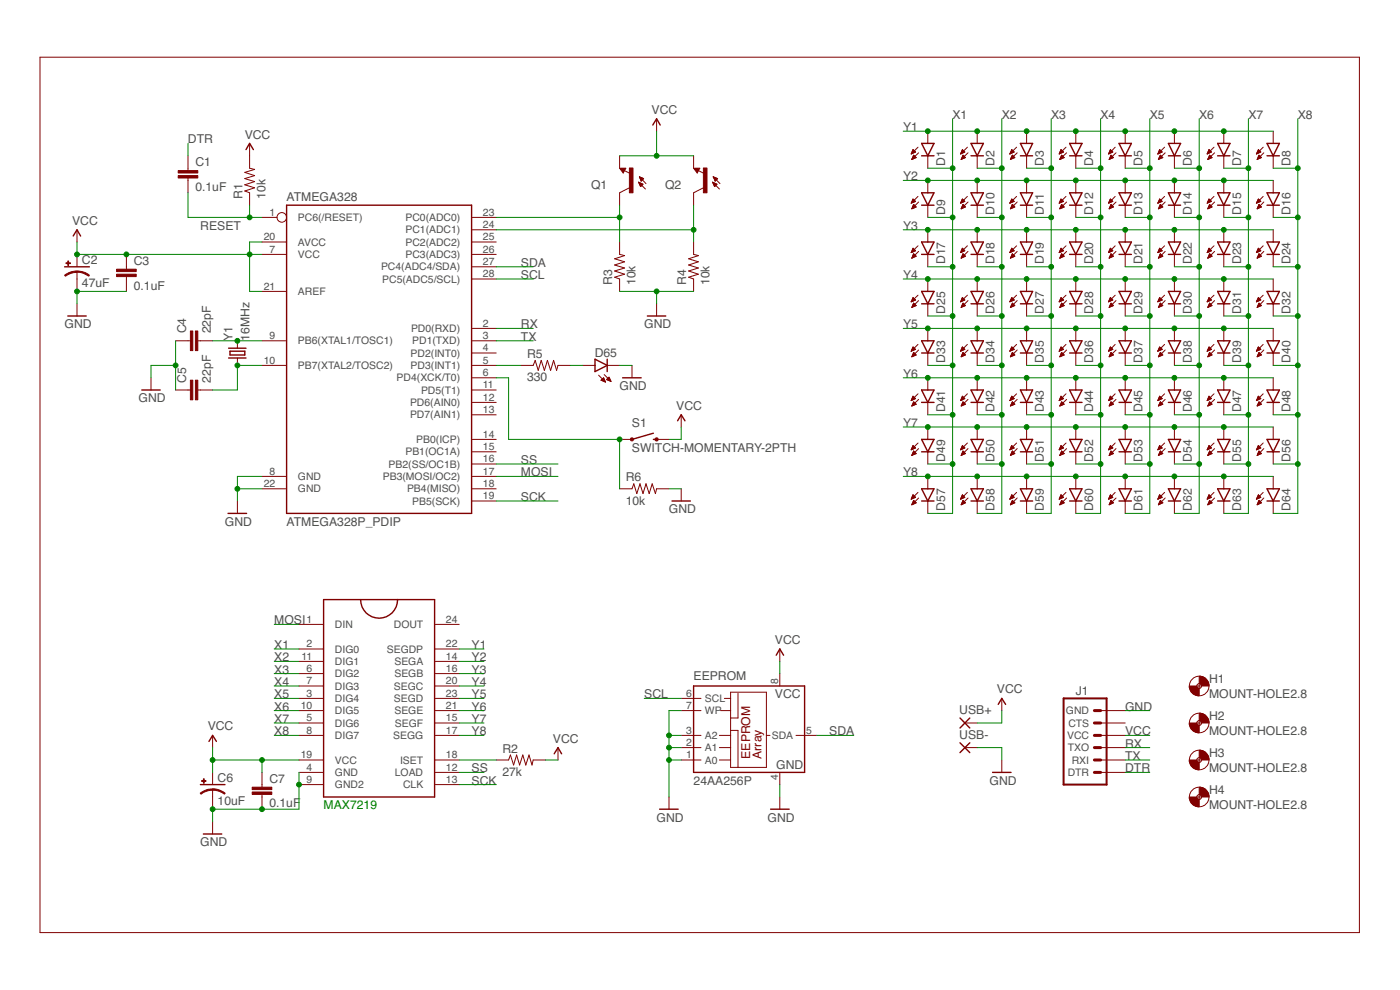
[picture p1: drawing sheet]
<svg xmlns="http://www.w3.org/2000/svg" width="148mm" height="105mm" viewBox="0 0 148 105" stroke-linecap="round" stroke-linejoin="round" font-family="sans-serif">
<defs><g id="words">
<g font-size="1.3" fill="#505050">
<text x="19.9" y="15.2">DTR</text>
<text x="20.7" y="17.6">C1</text>
<text x="25.9" y="14.7">VCC</text>
<text x="69" y="12.1">VCC</text>
<text x="95.6" y="13.9">Y1</text>
<text x="100" y="17.5" transform="rotate(-90 100 17.5)">D1</text>
<text x="100.8" y="12.6">X1</text>
<text x="105.2" y="17.5" transform="rotate(-90 105.2 17.5)">D2</text>
<text x="106" y="12.6">X2</text>
<text x="110.5" y="17.5" transform="rotate(-90 110.5 17.5)">D3</text>
<text x="111.2" y="12.6">X3</text>
<text x="115.7" y="17.5" transform="rotate(-90 115.7 17.5)">D4</text>
<text x="116.5" y="12.6">X4</text>
<text x="120.9" y="17.5" transform="rotate(-90 120.9 17.5)">D5</text>
<text x="121.7" y="12.6">X5</text>
<text x="126.1" y="17.5" transform="rotate(-90 126.1 17.5)">D6</text>
<text x="126.9" y="12.6">X6</text>
<text x="131.3" y="17.5" transform="rotate(-90 131.3 17.5)">D7</text>
<text x="132.1" y="12.6">X7</text>
<text x="136.6" y="17.5" transform="rotate(-90 136.6 17.5)">D8</text>
<text x="137.4" y="12.6">X8</text>
<text x="7.6" y="23.8">VCC</text>
<text x="20.7" y="20.2">0.1uF</text>
<text x="25.6" y="21.1" transform="rotate(-90 25.6 21.1)">R1</text>
<text x="28.1" y="21.1" transform="rotate(-90 28.1 21.1)">10k</text>
<text x="30.3" y="21.3">ATMEGA328</text>
<text x="62.6" y="20">Q1</text>
<text x="70.4" y="20">Q2</text>
<text x="95.6" y="19.1">Y2</text>
<text x="100" y="22.8" transform="rotate(-90 100 22.8)">D9</text>
<text x="105.2" y="22.8" transform="rotate(-90 105.2 22.8)">D10</text>
<text x="110.5" y="22.8" transform="rotate(-90 110.5 22.8)">D11</text>
<text x="115.7" y="22.8" transform="rotate(-90 115.7 22.8)">D12</text>
<text x="120.9" y="22.8" transform="rotate(-90 120.9 22.8)">D13</text>
<text x="126.1" y="22.8" transform="rotate(-90 126.1 22.8)">D14</text>
<text x="131.3" y="22.8" transform="rotate(-90 131.3 22.8)">D15</text>
<text x="136.6" y="22.8" transform="rotate(-90 136.6 22.8)">D16</text>
<text x="8.7" y="27.9">C2</text>
<text x="14.2" y="28">C3</text>
<text x="21.2" y="24.3">RESET</text>
<text x="55.1" y="28.2">SDA</text>
<text x="55.1" y="29.5">SCL</text>
<text x="95.6" y="29.5">Y4</text>
<text x="95.6" y="24.3">Y3</text>
<text x="100" y="28" transform="rotate(-90 100 28)">D17</text>
<text x="105.2" y="28" transform="rotate(-90 105.2 28)">D18</text>
<text x="110.5" y="28" transform="rotate(-90 110.5 28)">D19</text>
<text x="115.7" y="28" transform="rotate(-90 115.7 28)">D20</text>
<text x="120.9" y="28" transform="rotate(-90 120.9 28)">D21</text>
<text x="126.1" y="28" transform="rotate(-90 126.1 28)">D22</text>
<text x="131.3" y="28" transform="rotate(-90 131.3 28)">D23</text>
<text x="136.6" y="28" transform="rotate(-90 136.6 28)">D24</text>
<text x="6.8" y="34.8">GND</text>
<text x="8.7" y="30.4">47uF</text>
<text x="14.2" y="30.6">0.1uF</text>
<text x="19.7" y="35.3" transform="rotate(-90 19.7 35.3)">C4</text>
<text x="22.3" y="35.3" transform="rotate(-90 22.3 35.3)">22pF</text>
<text x="55.1" y="34.8">RX</text>
<text x="64.8" y="30.2" transform="rotate(-90 64.8 30.2)">R3</text>
<text x="67.3" y="30.2" transform="rotate(-90 67.3 30.2)">10k</text>
<text x="68.2" y="34.8">GND</text>
<text x="72.6" y="30.2" transform="rotate(-90 72.6 30.2)">R4</text>
<text x="75.1" y="30.2" transform="rotate(-90 75.1 30.2)">10k</text>
<text x="95.6" y="34.8">Y5</text>
<text x="100" y="33.2" transform="rotate(-90 100 33.2)">D25</text>
<text x="105.2" y="33.2" transform="rotate(-90 105.2 33.2)">D26</text>
<text x="110.5" y="33.2" transform="rotate(-90 110.5 33.2)">D27</text>
<text x="115.7" y="33.2" transform="rotate(-90 115.7 33.2)">D28</text>
<text x="120.9" y="33.2" transform="rotate(-90 120.9 33.2)">D29</text>
<text x="126.1" y="33.2" transform="rotate(-90 126.1 33.2)">D30</text>
<text x="131.3" y="33.2" transform="rotate(-90 131.3 33.2)">D31</text>
<text x="136.6" y="33.2" transform="rotate(-90 136.6 33.2)">D32</text>
<text x="19.7" y="40.5" transform="rotate(-90 19.7 40.5)">C5</text>
<text x="22.3" y="40.5" transform="rotate(-90 22.3 40.5)">22pF</text>
<text x="24.6" y="36.1" transform="rotate(-90 24.6 36.1)">Y1</text>
<text x="26.4" y="36.1" transform="rotate(-90 26.4 36.1)">16MHz</text>
<text x="55.1" y="36.1">TX</text>
<text x="55.8" y="40.4">330</text>
<text x="55.8" y="37.9">R5</text>
<text x="62.9" y="37.8">D65</text>
<text x="65.6" y="41.3">GND</text>
<text x="95.6" y="40">Y6</text>
<text x="100" y="38.4" transform="rotate(-90 100 38.4)">D33</text>
<text x="105.2" y="38.4" transform="rotate(-90 105.2 38.4)">D34</text>
<text x="110.5" y="38.4" transform="rotate(-90 110.5 38.4)">D35</text>
<text x="115.7" y="38.4" transform="rotate(-90 115.7 38.4)">D36</text>
<text x="120.9" y="38.4" transform="rotate(-90 120.9 38.4)">D37</text>
<text x="126.1" y="38.4" transform="rotate(-90 126.1 38.4)">D38</text>
<text x="131.3" y="38.4" transform="rotate(-90 131.3 38.4)">D39</text>
<text x="136.6" y="38.4" transform="rotate(-90 136.6 38.4)">D40</text>
<text x="14.7" y="42.6">GND</text>
<text x="66.9" y="47.8">SWITCH-MOMENTARY-2PTH</text>
<text x="66.9" y="45.2">S1</text>
<text x="71.6" y="43.4">VCC</text>
<text x="95.6" y="45.2">Y7</text>
<text x="100" y="43.6" transform="rotate(-90 100 43.6)">D41</text>
<text x="105.2" y="43.6" transform="rotate(-90 105.2 43.6)">D42</text>
<text x="110.5" y="43.6" transform="rotate(-90 110.5 43.6)">D43</text>
<text x="115.7" y="43.6" transform="rotate(-90 115.7 43.6)">D44</text>
<text x="120.9" y="43.6" transform="rotate(-90 120.9 43.6)">D45</text>
<text x="126.1" y="43.6" transform="rotate(-90 126.1 43.6)">D46</text>
<text x="131.3" y="43.6" transform="rotate(-90 131.3 43.6)">D47</text>
<text x="136.6" y="43.6" transform="rotate(-90 136.6 43.6)">D48</text>
<text x="55.1" y="50.4">MOSI</text>
<text x="55.1" y="53">SCK</text>
<text x="55.1" y="49.1">SS</text>
<text x="66.2" y="53.4">10k</text>
<text x="66.2" y="51">R6</text>
<text x="95.6" y="50.4">Y8</text>
<text x="100" y="48.9" transform="rotate(-90 100 48.9)">D49</text>
<text x="105.2" y="48.9" transform="rotate(-90 105.2 48.9)">D50</text>
<text x="110.5" y="48.9" transform="rotate(-90 110.5 48.9)">D51</text>
<text x="115.7" y="48.9" transform="rotate(-90 115.7 48.9)">D52</text>
<text x="120.9" y="48.9" transform="rotate(-90 120.9 48.9)">D53</text>
<text x="126.1" y="48.9" transform="rotate(-90 126.1 48.9)">D54</text>
<text x="131.3" y="48.9" transform="rotate(-90 131.3 48.9)">D55</text>
<text x="136.6" y="48.9" transform="rotate(-90 136.6 48.9)">D56</text>
<text x="23.8" y="55.6">GND</text>
<text x="30.3" y="55.6">ATMEGA328P_PDIP</text>
<text x="70.8" y="54.3">GND</text>
<text x="100" y="54.1" transform="rotate(-90 100 54.1)">D57</text>
<text x="105.2" y="54.1" transform="rotate(-90 105.2 54.1)">D58</text>
<text x="110.5" y="54.1" transform="rotate(-90 110.5 54.1)">D59</text>
<text x="115.7" y="54.1" transform="rotate(-90 115.7 54.1)">D60</text>
<text x="120.9" y="54.1" transform="rotate(-90 120.9 54.1)">D61</text>
<text x="126.1" y="54.1" transform="rotate(-90 126.1 54.1)">D62</text>
<text x="131.3" y="54.1" transform="rotate(-90 131.3 54.1)">D63</text>
<text x="136.6" y="54.1" transform="rotate(-90 136.6 54.1)">D64</text>
<text x="29" y="66.1">MOSI</text>
<text x="29" y="68.7">X1</text>
<text x="29" y="70">X2</text>
<text x="29" y="71.3">X3</text>
<text x="49.9" y="70">Y2</text>
<text x="49.9" y="71.3">Y3</text>
<text x="49.9" y="68.7">Y1</text>
<text x="73.4" y="71.9">EEPROM</text>
<text x="82" y="68.2">VCC</text>
<text x="22" y="77.3">VCC</text>
<text x="29" y="72.6">X4</text>
<text x="29" y="73.9">X5</text>
<text x="29" y="75.2">X6</text>
<text x="29" y="76.5">X7</text>
<text x="29" y="77.8">X8</text>
<text x="49.9" y="72.6">Y4</text>
<text x="49.9" y="75.2">Y6</text>
<text x="49.9" y="77.8">Y8</text>
<text x="49.9" y="73.9">Y5</text>
<text x="49.9" y="76.5">Y7</text>
<text x="68.2" y="73.9">SCL</text>
<text x="82" y="73.9">VCC</text>
<text x="87.8" y="77.8">SDA</text>
<text x="101.5" y="75.6">USB+</text>
<text x="105.5" y="73.4">VCC</text>
<text x="113.9" y="73.5">J1</text>
<text x="119.1" y="75.2">GND</text>
<text x="119.1" y="77.8">VCC</text>
<text x="128" y="73.9">MOUNT-HOLE2.8</text>
<text x="128" y="77.8">MOUNT-HOLE2.8</text>
<text x="128" y="72.3">H1</text>
<text x="128" y="76.2">H2</text>
<text x="23" y="82.7">C6</text>
<text x="28.5" y="82.8">C7</text>
<text x="49.9" y="83">SCK</text>
<text x="49.9" y="81.7">SS</text>
<text x="53.2" y="82.1">27k</text>
<text x="53.2" y="79.7">R2</text>
<text x="58.5" y="78.6">VCC</text>
<text x="73.4" y="83">24AA256P</text>
<text x="82.1" y="81.3">GND</text>
<text x="101.5" y="78.2">USB-</text>
<text x="104.7" y="83">GND</text>
<text x="119.1" y="81.7">DTR</text>
<text x="119.1" y="79.1">RX</text>
<text x="119.1" y="80.4">TX</text>
<text x="128" y="81.7">MOUNT-HOLE2.8</text>
<text x="128" y="80.1">H3</text>
<text x="21.2" y="89.6">GND</text>
<text x="23" y="85.2">10uF</text>
<text x="28.5" y="85.5">0.1uF</text>
<text x="69.5" y="87">GND</text>
<text x="81.2" y="87">GND</text>
<text x="128" y="85.6">MOUNT-HOLE2.8</text>
<text x="128" y="84">H4</text>
</g>
<g font-size="1.3" fill="#800000">
<text x="79.4" y="80.3" transform="rotate(-90 79.4 80.3)">EEPROM</text>
<text x="80.6" y="80.3" transform="rotate(-90 80.6 80.3)">Array</text>
</g>
<text font-size="1.3" fill="#008000" x="34.3" y="85.7">MAX7219</text>
<g font-size="1.1" fill="#505050">
<text x="28.5" y="22.8">1</text>
<text x="31.5" y="23.4">PC6(/RESET)</text>
<text x="42.9" y="23.4">PC0(ADC0)</text>
<text x="51.1" y="22.8">23</text>
<text x="27.9" y="25.4">20</text>
<text x="28.5" y="26.7">7</text>
<text x="31.5" y="27.3">VCC</text>
<text x="31.5" y="26">AVCC</text>
<text x="40.3" y="28.6">PC4(ADC4/SDA)</text>
<text x="40.5" y="29.9">PC5(ADC5/SCL)</text>
<text x="42.9" y="27.3">PC3(ADC3)</text>
<text x="42.9" y="26">PC2(ADC2)</text>
<text x="42.9" y="24.7">PC1(ADC1)</text>
<text x="51.1" y="29.4">28</text>
<text x="51.1" y="28">27</text>
<text x="51.1" y="26.7">26</text>
<text x="51.1" y="25.4">25</text>
<text x="51.1" y="24.1">24</text>
<text x="27.9" y="30.7">21</text>
<text x="28.5" y="35.9">9</text>
<text x="31.5" y="31.2">AREF</text>
<text x="43.5" y="35.1">PD0(RXD)</text>
<text x="51.1" y="35.9">3</text>
<text x="51.1" y="34.6">2</text>
<text x="27.9" y="38.5">10</text>
<text x="31.5" y="39.1">PB7(XTAL2/TOSC2)</text>
<text x="31.5" y="36.5">PB6(XTAL1/TOSC1)</text>
<text x="42" y="40.4">PD4(XCK/T0)</text>
<text x="43.5" y="39.1">PD3(INT1)</text>
<text x="43.5" y="37.8">PD2(INT0)</text>
<text x="43.6" y="36.5">PD1(TXD)</text>
<text x="44.6" y="41.7">PD5(T1)</text>
<text x="51.1" y="41.1">11</text>
<text x="51.1" y="39.8">6</text>
<text x="51.1" y="38.5">5</text>
<text x="51.1" y="37.2">4</text>
<text x="43.4" y="44.3">PD7(AIN1)</text>
<text x="43.4" y="43">PD6(AIN0)</text>
<text x="44.1" y="46.9">PB0(ICP)</text>
<text x="51.1" y="47.6">15</text>
<text x="51.1" y="46.3">14</text>
<text x="51.1" y="43.7">13</text>
<text x="51.1" y="42.4">12</text>
<text x="27.9" y="51.5">22</text>
<text x="28.5" y="50.2">8</text>
<text x="31.5" y="50.8">GND</text>
<text x="31.5" y="52.1">GND</text>
<text x="40.5" y="50.8">PB3(MOSI/OC2)</text>
<text x="41.1" y="49.5">PB2(SS/OC1B)</text>
<text x="42.9" y="48.2">PB1(OC1A)</text>
<text x="43.1" y="52.1">PB4(MISO)</text>
<text x="43.6" y="53.4">PB5(SCK)</text>
<text x="51.1" y="52.8">19</text>
<text x="51.1" y="51.5">18</text>
<text x="51.1" y="50.2">17</text>
<text x="51.1" y="48.9">16</text>
<text x="32.4" y="65.9">1</text>
<text x="47.2" y="65.9">24</text>
<text x="31.9" y="69.8">11</text>
<text x="32.4" y="68.5">2</text>
<text x="32.4" y="71.1">6</text>
<text x="35.5" y="66.5">DIN</text>
<text x="35.5" y="69.1">DIG0</text>
<text x="35.5" y="71.7">DIG2</text>
<text x="35.5" y="70.4">DIG1</text>
<text x="40.9" y="69.1">SEGDP</text>
<text x="41.7" y="66.5">DOUT</text>
<text x="41.7" y="70.4">SEGA</text>
<text x="41.7" y="71.7">SEGB</text>
<text x="47.2" y="69.8">14</text>
<text x="47.2" y="71.1">16</text>
<text x="47.2" y="68.5">22</text>
<text x="31.8" y="75">10</text>
<text x="32.4" y="73.7">3</text>
<text x="32.4" y="76.3">5</text>
<text x="32.4" y="72.4">7</text>
<text x="32.4" y="77.6">8</text>
<text x="35.5" y="74.3">DIG4</text>
<text x="35.5" y="76.9">DIG6</text>
<text x="35.5" y="73">DIG3</text>
<text x="35.5" y="75.6">DIG5</text>
<text x="41.7" y="73">SEGC</text>
<text x="41.7" y="74.3">SEGD</text>
<text x="41.7" y="75.6">SEGE</text>
<text x="41.8" y="76.9">SEGF</text>
<text x="47.2" y="76.3">15</text>
<text x="47.2" y="77.6">17</text>
<text x="47.2" y="72.4">20</text>
<text x="47.2" y="75">21</text>
<text x="47.2" y="73.7">23</text>
<text x="72.6" y="73.7">6</text>
<text x="72.6" y="77.6">3</text>
<text x="72.6" y="75">7</text>
<text x="74.6" y="74.3">SCL</text>
<text x="74.6" y="75.6">WP</text>
<text x="82.4" y="72.4" transform="rotate(-90 82.4 72.4)">8</text>
<text x="85.3" y="77.6">5</text>
<text x="112.8" y="75.6">GND</text>
<text x="113.1" y="76.9">CTS</text>
<text x="31.8" y="80.2">19</text>
<text x="32.4" y="81.6">4</text>
<text x="32.4" y="82.9">9</text>
<text x="35.5" y="82.1">GND</text>
<text x="35.5" y="78.2">DIG7</text>
<text x="35.5" y="83.4">GND2</text>
<text x="35.5" y="80.8">VCC</text>
<text x="41.6" y="78.2">SEGG</text>
<text x="41.8" y="82.1">LOAD</text>
<text x="42.3" y="80.8">ISET</text>
<text x="42.7" y="83.4">CLK</text>
<text x="47.2" y="81.6">12</text>
<text x="47.2" y="82.9">13</text>
<text x="47.2" y="80.2">18</text>
<text x="72.6" y="80.2">1</text>
<text x="72.6" y="78.9">2</text>
<text x="74.6" y="80.8">A0</text>
<text x="74.6" y="79.5">A1</text>
<text x="74.6" y="78.2">A2</text>
<text x="81.7" y="78.2">SDA</text>
<text x="82.4" y="82.5" transform="rotate(-90 82.4 82.5)">4</text>
<text x="112.9" y="78.2">VCC</text>
<text x="113" y="82.1">DTR</text>
<text x="113" y="79.5">TXO</text>
<text x="113.4" y="80.8">RXI</text>
</g>
</g></defs>
<g fill="none" stroke="#800000" stroke-width=".11">
<path d="M4.2 6.1h139.7v92.6h-139.7zM19.9 16.5v1.6M19.9 18.8v1.6M26.4 15.2v2.6l.5 .1-1 .3 1 .4-1 .3 1 .3-1 .4 1 .3-1 .3 .5 .2v1.3M65.6 16.5v1.3M65.6 17.8h.6l-.2 .5zM66.1 18.1l.6 .3M66.6 19.9l-1 .5v1.3M67.6 19.3l.7 .7M67.6 19.3l.5 .2-.3 .2zM67.6 19.3h.1M67.6 19.4h.2"/>
<path d="M67.6 19.4h.3M67.7 18.7l.7 .7M67.7 19.5h.3M67.7 18.7l.4 .2-.2 .3zM67.7 18.7h.1M67.7 18.8h.1M67.7 19.6h.3M67.7 18.8h.2M67.7 19.6h.2M67.7 18.9h.3M67.8 19.7h.1M67.8 18.9h.3"/>
<path d="M67.8 19h.3M67.8 19h.2M67.8 19.1h.1M67.8 19.2h.1M69.5 12.6v1.3M73.4 16.5v1.3M73.4 17.8h.7l-.3 .5zM73.9 18.1l.6 .3M74.4 19.9l-1 .5v1.3M75.4 19.3l.7 .7M75.4 19.3l.5 .2-.3 .2zM75.4 19.3h.1"/>
<path d="M75.5 19.4h.1M75.5 19.4h.2M75.5 18.7l.7 .7M75.5 18.7l.4 .2-.2 .3zM75.5 19.5h.3M75.5 18.7h.1M75.5 19.5h.4M75.5 18.8h.1M75.5 19.6h.3M75.5 18.8h.3M75.6 19.6h.2M75.6 18.9h.3"/>
<path d="M75.6 19.7h.1M75.6 19h.3M75.6 19h.2M75.6 19.1h.2M75.7 19.2h.1M96.5 16.3h.1M96.5 16.2h.1M96.5 16.2h.2M96.5 16.9h.1M96.5 16.1h.3M96.5 16.1h.4M96.5 16.8h.1"/>
<path d="M96.5 16h.3M96.5 16.8h.3M96.6 16h.2M96.6 16.7h.3M96.6 15.9h.1M96.6 16.7h.4M96.6 16.6h.3M96.6 15.8l-.2 .5M96.6 15.8l.3 .3-.5 .2M96.6 15.8h.1M96.6 16.5h.2M96.7 16.5h.1"/>
<path d="M96.7 16.4l-.2 .5M96.7 16.4l.3 .3M96.7 16.4h.1M97 16.7l-.5 .2M97.2 15.6l-.8 .7M97.2 16.2l-.7 .7M98.2 13.9v1.3M98.2 16.5v1.3M98.2 19.1v1.3M101.7 16.3h.1M101.7 16.2h.1M101.7 16.2h.3"/>
<path d="M101.7 16.1h.4M101.7 16.9h.1M101.7 16.8h.2M101.8 16h.2M101.8 16.8h.2M101.8 16.7h.3M101.8 15.9h.2M101.8 16.7h.4M101.8 15.9h.1M101.8 16.6h.3M101.9 15.8h.1M101.9 16.6h.2"/>
<path d="M101.9 15.8l-.2 .5M101.9 15.8l.2 .3-.4 .2M101.9 16.5h.1M101.9 16.4h.1M101.9 16.4l-.2 .5M101.9 16.4l.3 .3M102.2 16.7l-.5 .2M102.4 15.6l-.7 .7M102.4 16.2l-.7 .7M103.4 13.9v1.3M103.4 16.5v1.3M103.4 19.1v1.3"/>
<path d="M106.9 16.3h.1M106.9 16.2h.2M106.9 16.2h.3M107 16.1h.3M107 16.9h.1M107 16.8h.1M107 16h.3M107 16.8h.2M107 16h.2M107 16.7h.3M107 16.7h.4M107 15.9h.2"/>
<path d="M107 16.6h.4M107.1 15.9h.1M107.1 15.8h.1M107.1 16.6h.2M107.1 16.5h.2M107.1 15.8l-.2 .5M107.1 15.8l.2 .3-.4 .2M107.1 16.5h.1M107.1 16.4h.1M107.1 16.4l-.2 .5M107.1 16.4l.3 .3M107.4 16.7l-.5 .2"/>
<path d="M107.6 15.6l-.7 .7M107.7 16.2l-.8 .7M108.6 13.9v1.3M108.6 16.5v1.3M108.6 19.1v1.3M112.1 16.3h.1M112.1 16.2h.2M112.1 16.2h.3M112.2 16.1h.3M112.2 16.9h.1M112.2 16.8h.1M112.2 16h.3"/>
<path d="M112.2 16.8h.2M112.2 16h.2M112.2 16.7h.3M112.2 15.9h.2M112.2 16.7h.4M112.3 15.9h.1M112.3 16.6h.3M112.3 15.8h.1M112.3 16.6h.2M112.3 15.8l-.2 .5M112.3 15.8l.3 .3-.5 .2M112.3 16.5h.2"/>
<path d="M112.3 16.5h.1M112.4 16.4h.1M112.4 16.4l-.2 .5M112.4 16.4l.2 .3M112.6 16.7l-.4 .2M112.8 15.6l-.7 .7M112.9 16.2l-.7 .7M113.9 13.9v1.3M113.9 16.5v1.3M113.9 19.1v1.3M117.3 16.3h.1M117.3 16.2h.2"/>
<path d="M117.4 16.2h.2M117.4 16.1h.3M117.4 16.9h.1M117.4 16.1h.4M117.4 16.8h.1M117.4 16h.3M117.4 16.8h.2M117.5 16h.2M117.5 16.7h.3M117.5 15.9h.1M117.5 16.6h.3M117.5 15.8h.1"/>
<path d="M117.5 15.8l-.2 .5M117.5 15.8l.3 .3-.5 .2M117.5 16.5h.2M117.5 16.5h.1M117.6 16.4h.1M117.6 16.4l-.2 .5M117.6 16.4l.2 .3M117.8 16.7l-.4 .2M118 15.6l-.7 .7M118.1 16.2l-.7 .7M119.1 13.9v1.3M119.1 16.5v1.3"/>
<path d="M119.1 19.1v1.3M122.6 16.3h.1M122.6 16.2h.1M122.6 16.2h.2M122.6 16.1h.3M122.6 16.9h.1M122.6 16.1h.4M122.6 16.8h.1M122.6 16.8h.3M122.7 16h.2M122.7 16.7h.3M122.7 15.9h.1"/>
<path d="M122.7 16.7h.4M122.7 16.6h.3M122.7 15.8h.1M122.7 15.8l-.2 .5M122.7 15.8l.3 .3-.5 .2M122.7 16.5h.2M122.8 16.5h.1M122.8 16.4h.1M122.8 16.4l-.2 .5M122.8 16.4l.3 .3M123.1 16.7l-.5 .2M123.3 15.6l-.8 .7"/>
<path d="M123.3 16.2l-.7 .7M124.3 13.9v1.3M124.3 16.5v1.3M124.3 19.1v1.3M127.8 16.3h.1M127.8 16.2h.2M127.8 16.2h.3M127.8 16.1h.4M127.8 16.9h.1M127.8 16.8h.2M127.9 16h.2M127.9 16.8h.2"/>
<path d="M127.9 16.7h.3M127.9 15.9h.2M127.9 16.7h.4M127.9 15.9h.1M127.9 16.6h.3M128 15.8h.1M128 16.6h.2M128 15.8l-.2 .5M128 15.8l.2 .3-.4 .2M128 16.5h.1M128 16.4h.1M128 16.4l-.2 .5"/>
<path d="M128 16.4l.3 .3M128.3 16.7l-.5 .2M128.5 15.6l-.7 .7M128.5 16.2l-.7 .7M129.5 13.9v1.3M129.5 16.5v1.3M129.5 19.1v1.3M133 16.3h.1M133 16.2h.2M133 16.2h.3M133.1 16.1h.3M133.1 16.9h.1"/>
<path d="M133.1 16.8h.1M133.1 16h.3M133.1 16.8h.2M133.1 16h.2M133.1 16.7h.3M133.1 15.9h.2M133.1 16.7h.4M133.2 15.9h.1M133.2 16.6h.3M133.2 16.6h.2M133.2 15.8h.1M133.2 16.5h.1"/>
<path d="M133.2 15.8l-.2 .5M133.2 15.8l.2 .3-.4 .2M133.2 16.4h.1M133.2 16.4l-.1 .5M133.2 16.4l.3 .3M133.5 16.7l-.4 .2M133.7 15.6l-.7 .7M133.8 16.2l-.7 .7M134.7 13.9v1.3M134.7 16.5v1.3M134.7 19.1v1.3M8.1 24.3v1.3"/>
<path d="M8.1 26.9v1.3M8.1 28.7v2.1M8.1 32.2v1.2M13.4 26.9v1.6M13.4 29.3v1.5M16 40v1.3M18.6 36.1h1.6M20.9 36.1h1.6M25.1 36.1v.8M25.1 37.9v.8M27.7 38.7h2.6M27.7 36.1h2.6"/>
<path d="M27.7 26.9h2.6M27.7 30.8h2.6M27.7 25.6h2.6M27.7 23h1.6M49.9 38.7h2.6M49.9 36.1h2.6M49.9 26.9h2.6M49.9 25.6h2.6M49.9 40h2.6M49.9 37.4h2.6M49.9 34.8h2.6M49.9 29.5h2.6"/>
<path d="M49.9 28.2h2.6M49.9 24.3h2.6M49.9 23h2.6M55.1 38.7h1.3l.2-.6 .4 1.1 .3-1.1 .3 1.1 .3-1.1 .4 1.1 .3-1.1 .3 1.1 .2-.5h1.2M61.7 38.7h1.3M63.4 39.7l.7 .7M63.9 40l-.3 .2 .5 .2M63.9 40l.2 .4M63.9 39.6l.8 .8M64.3 38.7h1.3M64.4 40h.1M65.6 25.6v1.3l.5 .2-1.1 .3 1.1 .3-1.1 .3 1.1 .4-1.1 .3 1.1 .3-1.1 .3 .6 .2v1.3"/>
<path d="M66.9 38.7v1.3M69.5 32.2v1.2M73.4 25.6v1.3l.5 .2-1 .3 1 .3-1 .3 1 .4-1 .3 1 .3-1 .3 .5 .2v1.3M96.4 31.9h.1M96.4 37.2h.1M96.5 21.5h.1M96.5 26.7h.1M96.5 31.9h.1M96.5 37.1h.1M96.5 21.4h.1M96.5 26.6h.1M96.5 31.9h.2"/>
<path d="M96.5 37.1h.2M96.5 21.4h.3M96.5 26.6h.3M96.5 31.8h.3M96.5 37h.3M96.5 21.3h.4M96.5 22.1h.1M96.5 26.5h.4M96.5 27.3h.1M96.5 31.7h.4M96.5 32.5h.1M96.5 37h.4"/>
<path d="M96.5 37.7h.1M96.5 22h.2M96.5 22h.3M96.5 27.2h.2M96.5 32.4h.2M96.5 36.9h.3M96.5 37.7h.2M96.6 21.2h.2M96.6 21.9h.3M96.6 26.5h.2M96.6 27.2h.2M96.6 31.7h.2"/>
<path d="M96.6 32.4h.2M96.6 36.9h.2M96.6 37.6h.2M96.6 21.1h.1M96.6 26.4h.2M96.6 27.2h.3M96.6 27.1h.3M96.6 31.6h.2M96.6 32.4h.3M96.6 36.8h.2M96.6 37.6h.3M96.6 21.8h.3"/>
<path d="M96.6 26.4h.1M96.6 31.6h.1M96.6 32.3h.3M96.6 36.8h.1M96.6 37.5h.3M96.6 21.1l.3 .2-.5 .2zM96.6 26.3l.3 .2-.5 .2zM96.6 26.3h.1M96.6 27h.3M96.6 31.5l.3 .2-.5 .2zM96.6 31.5h.1M96.6 32.2h.2"/>
<path d="M96.6 36.7h.1M96.6 21.8h.2M96.6 27h.2M96.6 37.4h.2M96.7 26.9h.1M96.7 37.3h.1M96.7 21.7h.1M96.7 32.1h.1M96.7 37.4h.1M96.7 21.6l.3 .3-.5 .2zM96.7 26.9l.3 .2-.5 .2zM96.7 32.1l-.2 .4"/>
<path d="M96.7 32.1l.3 .2-.5 .2M96.7 37.3l.3 .3-.5 .2zM96.9 37l-.3-.3-.2 .5M96.9 37l-.5 .2M97.2 20.8l-.8 .7M97.2 26l-.8 .7M97.2 36.4l-.8 .8M97.2 31.2l-.8 .7M97.2 21.4l-.7 .7M97.2 26.6l-.7 .7M97.2 31.8l-.7 .7M97.2 37l-.7 .8"/>
<path d="M98.2 21.7v1.3M98.2 24.3v1.3M98.2 26.9v1.3M98.2 29.5v1.3M98.2 32.2v1.2M98.2 34.8v1.3M98.2 37.4v1.3M98.2 40v1.3M101.7 21.5h.1M101.7 31.9h.1M101.7 37.2h.1M101.7 21.4h.2"/>
<path d="M101.7 26.7h.1M101.7 37.1h.1M101.7 21.4h.3M101.7 26.6h.2M101.7 26.6h.3M101.7 31.9h.2M101.7 37.1h.2M101.7 21.3h.4M101.7 22.1h.1M101.7 26.5h.4M101.7 27.3h.1M101.7 31.8h.3"/>
<path d="M101.7 32.5h.1M101.7 37h.3M101.7 22h.2M101.7 27.2h.2M101.7 31.7h.4M101.7 32.4h.2M101.7 37h.4M101.7 37.7h.1M101.8 21.2h.2M101.8 22h.2M101.8 26.5h.2M101.8 27.2h.2"/>
<path d="M101.8 31.7h.2M101.8 32.4h.2M101.8 36.9h.3M101.8 37.7h.1M101.8 37.6h.2M101.8 21.9h.3M101.8 26.4h.2M101.8 27.2h.3M101.8 31.6h.2M101.8 32.4h.3M101.8 36.9h.2M101.8 37.6h.3"/>
<path d="M101.8 21.1h.1M101.8 21.9h.4M101.8 26.4h.1M101.8 27.1h.4M101.8 31.6h.1M101.8 32.3h.4M101.8 36.8h.2M101.8 36.8h.1M101.8 37.5h.4M101.8 21.8h.3M101.8 26.3h.1M101.8 27.1h.3"/>
<path d="M101.8 31.5h.1M101.8 32.3h.3M101.8 36.7h.1M101.8 37.5h.3M101.9 21.8h.2M101.9 21.1l.2 .2-.4 .2zM101.9 27h.2M101.9 26.3l.2 .2-.4 .2zM101.9 32.2h.2M101.9 37.4h.2M101.9 21.8h.1M101.9 27h.1"/>
<path d="M101.9 32.2h.1M101.9 37.4h.1M101.9 26.9h.1M101.9 37.3h.1M101.9 21.7h.1M101.9 32.1h.1M101.9 32.1l-.2 .4M101.9 32.1l.3 .2-.5 .2M101.9 37.3l.3 .3-.5 .2zM102.1 31.7l-.2-.2-.2 .4M102.1 31.7l-.4 .2M102.1 37l-.2-.3-.2 .5"/>
<path d="M102.1 37l-.4 .2M102.2 27.1l-.3-.2-.2 .4M102.2 21.9l-.3-.3-.2 .5M102.2 21.9l-.5 .2M102.2 27.1l-.5 .2M102.4 26l-.7 .7M102.4 36.4l-.7 .8M102.4 20.8l-.7 .7M102.4 31.2l-.7 .7M102.4 21.4l-.7 .7M102.4 26.6l-.7 .7M102.4 31.8l-.7 .7"/>
<path d="M102.4 37l-.7 .8M103.4 21.7v1.3M103.4 24.3v1.3M103.4 26.9v1.3M103.4 29.5v1.3M103.4 32.2v1.2M103.4 34.8v1.3M103.4 37.4v1.3M103.4 40v1.3M106.9 31.9h.1M106.9 21.5h.1M106.9 26.7h.1"/>
<path d="M106.9 37.2h.1M106.9 37.1h.1M106.9 21.4h.2M106.9 26.6h.2M106.9 31.9h.2M106.9 37.1h.2M106.9 21.4h.3M106.9 26.6h.3M106.9 31.8h.3M106.9 37h.3M107 21.3h.3M107 22.1h.1"/>
<path d="M107 26.5h.3M107 27.3h.1M107 31.7h.3M107 32.5h.1M107 37h.3M107 37.7h.1M107 22h.1M107 27.2h.1M107 32.4h.1M107 36.9h.3M107 21.2h.3M107 22h.2"/>
<path d="M107 27.2h.2M107 32.4h.2M107 36.9h.2M107 37.6h.3M107 21.2h.2M107 21.9h.3M107 26.4h.2M107 27.2h.3M107 31.6h.2M107 32.4h.3M107 36.8h.2M107 37.6h.4"/>
<path d="M107 21.1h.2M107 21.9h.4M107 27.1h.4M107 31.6h.1M107 32.3h.4M107 36.8h.1M107 37.5h.4M107.1 21.1h.1M107.1 21.8h.2M107.1 26.3h.1M107.1 27.1h.2M107.1 31.5h.1"/>
<path d="M107.1 32.3h.2M107.1 36.7h.1M107.1 37.5h.2M107.1 21.1l.2 .2-.4 .2zM107.1 27h.2M107.1 26.3l.2 .2-.4 .2zM107.1 32.2h.2M107.1 31.5l.2 .2-.4 .2zM107.1 37.4h.2M107.1 26.9h.1M107.1 21.7h.1M107.1 32.2h.1"/>
<path d="M107.1 37.4h.1M107.1 37.3h.1M107.1 32.1h.1M107.1 32.1l.3 .2-.5 .2M107.1 21.6l.3 .3-.5 .2zM107.1 26.9l.3 .2-.5 .2zM107.1 32.1l-.2 .4M107.1 37.3l.3 .3-.5 .2zM107.3 37l-.2-.3-.2 .5M107.3 37l-.4 .2M107.6 20.8l-.7 .7M107.6 26l-.7 .7"/>
<path d="M107.6 31.2l-.7 .7M107.6 36.4l-.7 .8M107.7 21.4l-.8 .7M107.7 26.6l-.8 .7M107.7 31.8l-.8 .7M107.7 37l-.8 .8M108.6 21.7v1.3M108.6 24.3v1.3M108.6 26.9v1.3M108.6 29.5v1.3M108.6 32.2v1.2M108.6 34.8v1.3"/>
<path d="M108.6 37.4v1.3M108.6 40v1.3M112.1 31.9h.1M112.1 37.2h.1M112.1 21.5h.1M112.1 26.7h.1M112.1 37.1h.1M112.1 21.4h.2M112.1 26.6h.2M112.1 31.9h.2M112.1 37.1h.2M112.2 21.4h.2"/>
<path d="M112.2 22.1h.1M112.2 26.6h.2M112.2 31.8h.2M112.2 37h.3M112.2 21.3h.3M112.2 22h.1M112.2 26.5h.3M112.2 27.3h.1M112.2 31.7h.3M112.2 32.5h.1M112.2 37.7h.1M112.2 21.2h.3"/>
<path d="M112.2 22h.2M112.2 27.2h.1M112.2 27.2h.2M112.2 32.4h.2M112.2 36.9h.3M112.2 37.7h.2M112.2 21.2h.2M112.2 21.9h.3M112.2 27.2h.3M112.2 32.4h.3M112.2 37.6h.3M112.2 21.1h.2"/>
<path d="M112.2 21.9h.4M112.2 26.4h.2M112.2 27.1h.4M112.2 31.6h.2M112.2 32.4h.4M112.2 32.3h.4M112.2 36.8h.2M112.2 37.6h.4M112.3 21.1h.1M112.3 21.8h.3M112.3 26.3h.1M112.3 27.1h.3"/>
<path d="M112.3 31.6h.1M112.3 32.3h.2M112.3 36.8h.1M112.3 37.5h.3M112.3 21.8h.2M112.3 26.3l.3 .2-.5 .2zM112.3 21.1l.3 .2-.5 .2zM112.3 27h.2M112.3 31.5h.1M112.3 32.2h.2M112.3 31.5l.3 .2-.5 .2zM112.3 36.7h.1"/>
<path d="M112.3 37.5h.2M112.3 37.4h.2M112.3 36.7l.3 .3-.5 .2zM112.3 26.9h.1M112.3 37.3h.1M112.3 21.7h.1M112.3 32.1h.1M112.4 21.7h.1M112.4 26.9h.1M112.4 32.1h.1M112.4 32.1l-.2 .4M112.4 32.1l.2 .2-.4 .2"/>
<path d="M112.4 37.3l.2 .3-.4 .2zM112.6 21.9l-.2-.3-.2 .5M112.6 21.9l-.4 .2M112.6 27.1l-.2-.2-.2 .4M112.6 27.1l-.4 .2M112.8 26l-.7 .7M112.8 36.4l-.7 .8M112.8 20.8l-.7 .7M112.8 31.2l-.7 .7M112.9 37l-.7 .8M112.9 21.4l-.7 .7M112.9 26.6l-.7 .7"/>
<path d="M112.9 31.8l-.7 .7M113.9 21.7v1.3M113.9 24.3v1.3M113.9 26.9v1.3M113.9 29.5v1.3M113.9 32.2v1.2M113.9 34.8v1.3M113.9 37.4v1.3M113.9 40v1.3M117.3 21.5h.1M117.3 26.7h.1M117.3 31.9h.1"/>
<path d="M117.3 37.2h.1M117.3 21.4h.2M117.3 26.6h.2M117.3 37.1h.2M117.4 21.4h.2M117.4 26.6h.2M117.4 31.9h.1M117.4 31.8h.2M117.4 37.1h.2M117.4 21.3h.3M117.4 22.1h.1M117.4 26.5h.4"/>
<path d="M117.4 27.3h.1M117.4 31.7h.4M117.4 32.5h.1M117.4 37h.3M117.4 37.7h.1M117.4 21.3h.4M117.4 22h.1M117.4 27.2h.2M117.4 31.7h.3M117.4 32.4h.2M117.4 37h.4M117.4 37.7h.2"/>
<path d="M117.4 21.2h.3M117.4 22h.2M117.4 26.5h.3M117.4 27.2h.3M117.4 32.4h.3M117.4 36.9h.3M117.4 37.6h.3M117.5 21.2h.1M117.5 21.9h.3M117.5 26.4h.1M117.5 27.2h.3M117.5 31.6h.1"/>
<path d="M117.5 32.4h.3M117.5 36.8h.1M117.5 37.6h.3M117.5 21.1h.1M117.5 27.1h.3M117.5 32.3h.3M117.5 37.5h.3M117.5 21.8h.3M117.5 26.3h.1M117.5 31.5h.1M117.5 36.7h.1M117.5 21.8h.2"/>
<path d="M117.5 21.1l.3 .2-.5 .2zM117.5 27h.2M117.5 26.3l.3 .2-.5 .2zM117.5 32.2h.2M117.5 37.4h.2M117.6 26.9h.1M117.6 37.3h.1M117.6 21.7h.1M117.6 32.1h.1M117.6 26.9l.2 .2-.4 .2zM117.6 32.1l-.2 .4M117.6 32.1l.2 .2-.4 .2"/>
<path d="M117.6 37.3l.2 .3-.4 .2zM117.8 31.7l-.3-.2-.2 .4M117.8 31.7l-.5 .2M117.8 37l-.3-.3-.2 .5M117.8 37l-.5 .2M117.8 21.9l-.2-.3-.2 .5M117.8 21.9l-.4 .2M118 31.2l-.7 .7M118 20.8l-.7 .7M118 26l-.7 .7M118 36.4l-.7 .8M118.1 31.8l-.7 .7"/>
<path d="M118.1 21.4l-.7 .7M118.1 26.6l-.7 .7M118.1 37l-.7 .8M119.1 21.7v1.3M119.1 24.3v1.3M119.1 26.9v1.3M119.1 29.5v1.3M119.1 32.2v1.2M119.1 34.8v1.3M119.1 37.4v1.3M119.1 40v1.3M122.5 31.9h.1"/>
<path d="M122.5 37.2h.1M122.6 21.5h.1M122.6 26.7h.1M122.6 31.9h.1M122.6 37.1h.1M122.6 21.4h.1M122.6 26.6h.1M122.6 31.9h.2M122.6 37.1h.2M122.6 21.4h.3M122.6 26.6h.3M122.6 31.8h.3"/>
<path d="M122.6 37h.3M122.6 21.3h.4M122.6 22.1h.1M122.6 26.5h.4M122.6 27.3h.1M122.6 31.7h.4M122.6 32.5h.1M122.6 37h.4M122.6 37.7h.1M122.6 22h.2M122.6 27.2h.2M122.6 32.4h.2"/>
<path d="M122.6 36.9h.4M122.6 37.7h.2M122.7 21.2h.2M122.7 22h.2M122.7 26.5h.2M122.7 27.2h.2M122.7 31.7h.2M122.7 32.4h.2M122.7 36.9h.2M122.7 37.6h.2M122.7 21.9h.3M122.7 26.4h.2"/>
<path d="M122.7 27.2h.3M122.7 31.6h.2M122.7 32.4h.3M122.7 36.8h.2M122.7 37.6h.3M122.7 21.1h.1M122.7 21.8h.3M122.7 26.4h.1M122.7 27.1h.3M122.7 31.6h.1M122.7 32.3h.3M122.7 36.8h.1"/>
<path d="M122.7 37.5h.3M122.7 26.3l.3 .2-.5 .2zM122.7 21.1l.3 .2-.5 .2zM122.7 26.3h.1M122.7 27h.3M122.7 31.5h.1M122.7 31.5l.3 .2-.5 .2zM122.7 36.7h.1M122.7 21.8h.2M122.7 27h.2M122.7 32.2h.2M122.7 37.4h.2"/>
<path d="M122.8 26.9h.1M122.8 21.7h.1M122.8 32.2h.1M122.8 32.1h.1M122.8 37.4h.1M122.8 37.3h.1M122.8 21.6l.3 .3-.5 .2zM122.8 26.9l.3 .2-.5 .2zM122.8 32.1l-.2 .4M122.8 32.1l.3 .2-.5 .2M122.8 37.3l.3 .3-.5 .2zM123 37l-.3-.3-.2 .5"/>
<path d="M123 37l-.5 .2M123.3 20.8l-.8 .7M123.3 26l-.8 .7M123.3 36.4l-.8 .8M123.3 31.2l-.8 .7M123.3 26.6l-.7 .7M123.3 21.4l-.7 .7M123.3 31.8l-.7 .7M123.3 37l-.7 .8M124.3 21.7v1.3M124.3 24.3v1.3M124.3 26.9v1.3"/>
<path d="M124.3 29.5v1.3M124.3 32.2v1.2M124.3 34.8v1.3M124.3 37.4v1.3M124.3 40v1.3M127.8 31.9h.1M127.8 37.2h.1M127.8 21.5h.1M127.8 26.7h.1M127.8 37.1h.1M127.8 21.4h.2M127.8 21.4h.3"/>
<path d="M127.8 26.6h.2M127.8 31.9h.2M127.8 37.1h.2M127.8 21.3h.4M127.8 22.1h.1M127.8 26.6h.3M127.8 27.3h.1M127.8 31.8h.3M127.8 37h.3M127.8 22h.2M127.8 26.5h.4M127.8 27.2h.2"/>
<path d="M127.8 31.7h.4M127.8 32.5h.1M127.8 37h.4M127.8 37.7h.1M127.9 21.2h.2M127.9 22h.2M127.9 26.5h.3M127.9 26.5h.2M127.9 27.2h.2M127.9 31.7h.3M127.9 32.4h.1M127.9 32.4h.2"/>
<path d="M127.9 36.9h.3M127.9 37.7h.1M127.9 21.9h.3M127.9 26.4h.2M127.9 27.2h.3M127.9 31.7h.2M127.9 32.4h.3M127.9 36.9h.2M127.9 37.6h.2M127.9 21.1h.1M127.9 21.9h.4M127.9 26.4h.1"/>
<path d="M127.9 27.1h.4M127.9 31.6h.2M127.9 31.6h.1M127.9 32.3h.3M127.9 36.8h.2M127.9 37.6h.3M127.9 37.5h.3M127.9 21.8h.3M127.9 26.3h.1M127.9 27.1h.3M127.9 31.5h.1M127.9 36.8h.1"/>
<path d="M128 21.8h.2M128 21.1l.2 .2-.4 .2zM128 27h.2M128 26.3l.2 .2-.4 .2zM128 32.2h.2M128 36.7h.1M128 37.4h.2M128 21.8h.1M128 27h.1M128 32.2h.1M128 37.4h.1M128 26.9h.1"/>
<path d="M128 37.3h.1M128 21.7h.1M128 32.1h.1M128 32.1l-.2 .4M128 32.1l.3 .2-.5 .2M128 37.3l.3 .3-.5 .2zM128.2 31.7l-.2-.2-.2 .4M128.2 31.7l-.4 .2M128.2 37l-.2-.3-.2 .5M128.2 37l-.4 .2M128.3 21.9l-.3-.3-.2 .5M128.3 21.9l-.5 .2"/>
<path d="M128.3 27.1l-.3-.2-.2 .4M128.3 27.1l-.5 .2M128.5 20.8l-.7 .7M128.5 26l-.7 .7M128.5 31.2l-.7 .7M128.5 36.4l-.7 .8M128.5 21.4l-.7 .7M128.5 26.6l-.7 .7M128.5 31.8l-.7 .7M128.5 37l-.7 .8M129.5 21.7v1.3M129.5 24.3v1.3"/>
<path d="M129.5 26.9v1.3M129.5 29.5v1.3M129.5 32.2v1.2M129.5 34.8v1.3M129.5 37.4v1.3M129.5 40v1.3M133 21.5h.1M133 26.7h.1M133 31.9h.1M133 37.2h.1M133 21.4h.2M133 26.6h.2"/>
<path d="M133 31.9h.2M133 37.1h.1M133 21.4h.3M133 26.6h.3M133 31.8h.3M133 37.1h.2M133.1 21.3h.3M133.1 22.1h.1M133.1 26.5h.3M133.1 27.3h.1M133.1 31.7h.3M133.1 32.5h.1"/>
<path d="M133.1 37h.2M133.1 37h.3M133.1 37.7h.1M133.1 22h.1M133.1 27.2h.1M133.1 32.4h.1M133.1 36.9h.3M133.1 21.2h.2M133.1 22h.2M133.1 26.5h.2M133.1 27.2h.2M133.1 31.7h.2"/>
<path d="M133.1 32.4h.2M133.1 36.9h.2M133.1 37.6h.2M133.1 21.9h.3M133.1 26.4h.2M133.1 27.2h.3M133.1 31.6h.2M133.1 32.4h.4M133.1 36.8h.2M133.1 37.6h.4M133.1 21.1h.2M133.1 21.9h.4"/>
<path d="M133.1 27.1h.4M133.1 31.6h.1M133.1 32.3h.4M133.1 36.8h.1M133.1 37.5h.4M133.2 21.1h.1M133.2 21.8h.2M133.2 26.3h.1M133.2 27.1h.2M133.2 31.5h.1M133.2 32.3h.2M133.2 36.7h.1"/>
<path d="M133.2 37.5h.2M133.2 21.1l.2 .2-.4 .2zM133.2 27h.2M133.2 26.3l.2 .2-.4 .2zM133.2 32.2h.2M133.2 31.5l.2 .2-.4 .2zM133.2 37.4h.2M133.2 21.8h.1M133.2 27h.1M133.2 32.2h.1M133.2 37.4h.1M133.2 26.9h.1"/>
<path d="M133.2 37.3h.1M133.2 21.7h.1M133.2 32.1h.1M133.2 32.1l.3 .2-.4 .2M133.2 26.9l.3 .2-.4 .2zM133.2 32.1l-.1 .4M133.2 37.3l.3 .3-.4 .2zM133.4 37l-.2-.3-.2 .5M133.4 37l-.4 .2M133.5 21.9l-.3-.3-.1 .5M133.5 21.9l-.4 .2M133.7 20.8l-.7 .7"/>
<path d="M133.7 26l-.7 .7M133.7 31.2l-.7 .7M133.7 36.4l-.7 .8M133.8 21.4l-.7 .7M133.8 26.6l-.7 .7M133.8 31.8l-.7 .7M133.8 37l-.7 .8M134.7 21.7v1.3M134.7 24.3v1.3M134.7 26.9v1.3M134.7 29.5v1.3M134.7 32.2v1.2"/>
<path d="M134.7 34.8v1.3M134.7 37.4v1.3M134.7 40v1.3M18.6 41.3h1.6M20.9 41.3h1.6M25.1 53v1.3M27.7 50.4h2.6M27.7 51.7h2.6M49.9 53h2.6M49.9 50.4h2.6M49.9 51.7h2.6M49.9 49.1h2.6"/>
<path d="M49.9 47.8h2.6M49.9 46.5h2.6M49.9 43.9h2.6M49.9 42.6h2.6M49.9 41.3h2.6M63.6 40.2h.4M63.7 40.2h.3M63.7 40.3h.3M63.7 40.1h.2M63.8 40.1h.1M63.8 40h.1M63.8 40.3h.2"/>
<path d="M63.9 40h.1M63.9 40.4h.2M64 40.4h.1M64.2 40.2l.3-.3 .2 .5zM64.2 40.2h.4M64.2 40.1h.4M64.3 40.1h.2M64.3 40h.2M64.3 40.2h.3M64.5 40.3h.1M64.6 40.3h.1M65.6 51.7h1.3l.2-.5 .3 1 .3-1 .4 1 .3-1 .3 1 .3-1 .4 1 .1-.5h1.3"/>
<path d="M65.6 46.5h1.3M69.5 46.5h1.3M72.1 43.9v1.3M72.1 51.7v1.3M96.4 42.4h.1M96.5 42.3h.1M96.5 47.6h.1M96.5 47.5h.1M96.5 52.8h.1M96.5 42.3h.2M96.5 47.5h.2M96.5 52.7h.1"/>
<path d="M96.5 42.2h.3M96.5 47.5h.3M96.5 48.2h.1M96.5 52.7h.2M96.5 52.7h.3M96.5 53.4h.1M96.5 42.2h.4M96.5 42.9h.1M96.5 47.4h.4M96.5 52.6h.4M96.5 42.1h.3M96.5 42.9h.2"/>
<path d="M96.5 47.3h.3M96.5 48.1h.2M96.5 52.6h.3M96.5 53.3h.3M96.6 42.1h.2M96.6 42.8h.2M96.6 47.3h.2M96.6 48h.2M96.6 52.5h.2M96.6 53.3h.3M96.6 42.8h.3M96.6 47.3h.1"/>
<path d="M96.6 48h.3M96.6 52.5h.1M96.6 53.2h.4M96.6 42h.1M96.6 47.2h.1M96.6 52.4h.1M96.6 53.2h.3M96.6 41.9l-.2 .5M96.6 41.9l.3 .3-.5 .2M96.6 42.7h.3M96.6 47.2l-.2 .4M96.6 47.2l.3 .2-.5 .2"/>
<path d="M96.6 47.9h.3M96.6 52.4l-.2 .4M96.6 52.4l.3 .2-.5 .2M96.6 53.1h.3M96.6 42.7h.2M96.6 47.9h.2M96.6 53.1h.2M96.7 47.8h.1M96.7 42.6h.1M96.7 53h.1M96.7 42.5l.3 .3-.5 .2zM96.7 47.7l.3 .3-.5 .2z"/>
<path d="M97 53.2l-.3-.2-.2 .4M97 53.2l-.5 .2M97.2 41.7l-.8 .7M97.2 46.9l-.8 .7M97.2 52.1l-.8 .7M97.2 52.7l-.7 .7M97.2 47.5l-.7 .7M97.2 42.3l-.7 .7M98.2 42.6v1.3M98.2 45.2v1.3M98.2 47.8v1.3M98.2 50.4v1.3"/>
<path d="M98.2 53v1.3M101.7 42.4h.1M101.7 47.6h.1M101.7 52.8h.1M101.7 42.3h.1M101.7 47.5h.1M101.7 52.7h.1M101.7 42.3h.2M101.7 47.5h.2M101.7 52.7h.2M101.7 42.2h.3M101.7 47.5h.3"/>
<path d="M101.7 48.2h.1M101.7 52.7h.3M101.7 53.4h.1M101.7 42.2h.4M101.7 42.9h.1M101.7 47.4h.4M101.7 52.6h.4M101.7 53.4h.2M101.8 42.1h.3M101.8 42.9h.1M101.8 47.3h.2M101.8 48.1h.2"/>
<path d="M101.8 52.6h.2M101.8 53.3h.2M101.8 42.1h.2M101.8 42.8h.2M101.8 48h.3M101.8 52.5h.2M101.8 53.3h.3M101.8 42.8h.4M101.8 48h.4M101.8 53.2h.4M101.8 42h.1M101.8 42.7h.3"/>
<path d="M101.8 47.2h.1M101.8 52.4h.1M101.8 53.2h.3M101.9 42h.1M101.9 42.7h.1M101.9 41.9l-.2 .5M101.9 41.9l.2 .3M101.9 47.2h.1M101.9 47.9h.2M101.9 47.9h.1M101.9 47.2l-.2 .4M101.9 47.2l.2 .2"/>
<path d="M101.9 52.4h.1M101.9 53.1h.2M101.9 52.4l-.2 .4M101.9 52.4l.2 .2-.4 .2M101.9 47.8h.1M101.9 42.6h.1M101.9 53.1h.1M101.9 53h.1M101.9 42.5l.3 .3-.5 .2zM102.1 42.2l-.4 .2M102.1 47.4l-.4 .2M102.2 53.2l-.3-.2-.2 .4"/>
<path d="M102.2 48l-.3-.3-.2 .5M102.2 48l-.5 .2M102.2 53.2l-.5 .2M102.4 41.7l-.7 .7M102.4 46.9l-.7 .7M102.4 52.1l-.7 .7M102.4 47.5l-.7 .7M102.4 52.7l-.7 .7M102.4 42.3l-.7 .7M103.4 42.6v1.3M103.4 45.2v1.3M103.4 47.8v1.3"/>
<path d="M103.4 50.4v1.3M103.4 53v1.3M106.9 42.4h.1M106.9 47.6h.1M106.9 52.8h.1M106.9 42.3h.1M106.9 47.5h.1M106.9 52.7h.2M106.9 42.3h.2M106.9 42.2h.4M106.9 47.5h.2M106.9 52.7h.3"/>
<path d="M107 42.2h.3M107 42.9h.1M107 47.5h.3M107 48.2h.1M107 52.7h.3M107 53.4h.1M107 42.1h.3M107 42.9h.2M107 47.4h.3M107 48.1h.2M107 52.6h.3M107 42.1h.2"/>
<path d="M107 42.8h.3M107 47.3h.3M107 47.3h.2M107 48h.3M107 53.3h.2M107 53.3h.3M107 42.8h.4M107 48h.4M107 52.5h.2M107 53.2h.4M107 42h.1M107 47.2h.1"/>
<path d="M107 52.4h.1M107.1 42h.1M107.1 42.7h.2M107.1 47.2h.1M107.1 47.9h.2M107.1 52.4h.1M107.1 53.1h.2M107.1 41.9l.2 .3M107.1 41.9l-.2 .5M107.1 47.2l-.2 .4M107.1 47.2l.2 .2-.4 .2M107.1 52.4l-.2 .4"/>
<path d="M107.1 52.4l.2 .2-.4 .2M107.1 47.8h.1M107.1 42.6h.1M107.1 53h.1M107.1 42.5l.3 .3-.5 .2zM107.1 47.7l.3 .3-.5 .2zM107.3 42.2l-.4 .2M107.4 53.2l-.3-.2-.2 .4M107.4 53.2l-.5 .2M107.6 41.7l-.7 .7M107.6 46.9l-.7 .7M107.6 52.1l-.7 .7"/>
<path d="M107.7 47.5l-.8 .7M107.7 52.7l-.8 .7M107.7 42.3l-.8 .7M108.6 42.6v1.3M108.6 45.2v1.3M108.6 47.8v1.3M108.6 50.4v1.3M108.6 53v1.3M112.1 42.4h.1M112.1 47.6h.1M112.1 42.3h.1M112.1 47.5h.2"/>
<path d="M112.1 52.8h.1M112.1 52.7h.2M112.1 42.3h.3M112.1 47.5h.3M112.1 52.7h.3M112.2 42.2h.3M112.2 47.5h.3M112.2 48.2h.1M112.2 52.7h.3M112.2 53.4h.1M112.2 42.9h.1M112.2 47.4h.3"/>
<path d="M112.2 52.6h.3M112.2 42.1h.3M112.2 42.9h.2M112.2 47.3h.3M112.2 48.1h.2M112.2 53.3h.2M112.2 42.8h.3M112.2 48h.3M112.2 52.5h.2M112.2 53.3h.3M112.2 42.1h.2M112.2 42.8h.4"/>
<path d="M112.2 47.3h.2M112.2 48h.4M112.2 53.2h.4M112.3 42h.1M112.3 42.8h.3M112.3 47.2h.1M112.3 48h.3M112.3 52.4h.1M112.3 53.2h.3M112.3 42.7h.2M112.3 41.9l-.2 .5M112.3 41.9l.3 .3-.5 .2"/>
<path d="M112.3 47.9h.2M112.3 52.4l.3 .2-.5 .2M112.3 47.2l-.2 .4M112.3 47.2l.3 .2-.5 .2M112.3 53.1h.2M112.3 52.4l-.2 .4M112.3 47.8h.1M112.3 42.6h.1M112.3 53h.1M112.4 42.5l.2 .3-.4 .2zM112.4 47.8h.1M112.4 53h.1"/>
<path d="M112.6 48l-.2-.3-.2 .5M112.6 48l-.4 .2M112.6 53.2l-.2-.2-.2 .4M112.6 53.2l-.4 .2M112.8 41.7l-.7 .7M112.8 46.9l-.7 .7M112.8 52.1l-.7 .7M112.9 47.5l-.7 .7M112.9 52.7l-.7 .7M112.9 42.3l-.7 .7M113.9 42.6v1.3M113.9 45.2v1.3"/>
<path d="M113.9 47.8v1.3M113.9 50.4v1.3M113.9 53v1.3M117.3 42.4h.1M117.3 47.6h.1M117.3 52.8h.1M117.3 42.3h.2M117.3 47.5h.2M117.3 52.7h.2M117.4 42.3h.2M117.4 47.5h.2M117.4 52.7h.2"/>
<path d="M117.4 42.2h.3M117.4 47.5h.3M117.4 48.2h.1M117.4 52.7h.3M117.4 53.4h.1M117.4 42.2h.4M117.4 42.9h.1M117.4 47.4h.4M117.4 52.6h.4M117.4 42.1h.3M117.4 42.9h.2M117.4 42.8h.3"/>
<path d="M117.4 47.3h.3M117.4 48.1h.2M117.4 52.6h.3M117.4 53.3h.2M117.5 42.1h.2M117.5 42.8h.3M117.5 47.3h.2M117.5 48h.2M117.5 52.5h.2M117.5 53.3h.2M117.5 42.1h.1M117.5 42h.1"/>
<path d="M117.5 47.3h.1M117.5 48h.3M117.5 52.5h.1M117.5 53.2h.3M117.5 42.7h.3M117.5 47.2h.1M117.5 47.9h.3M117.5 52.4h.1M117.5 42.7h.2M117.5 41.9l-.2 .5M117.5 41.9l.3 .3M117.5 47.9h.2"/>
<path d="M117.5 47.2l-.2 .4M117.5 47.2l.3 .2M117.5 53.1h.3M117.5 53.1h.2M117.5 52.4l-.2 .4M117.5 52.4l.3 .2-.5 .2M117.5 47.8h.2M117.5 42.6h.2M117.5 53h.1M117.6 42.6h.1M117.6 47.8h.1M117.6 53h.1"/>
<path d="M117.6 42.5l.2 .3-.4 .2zM117.8 42.2l-.5 .2M117.8 47.4l-.5 .2M117.8 53.2l-.2-.2-.2 .4M117.8 48l-.2-.3-.2 .5M117.8 48l-.4 .2M117.8 53.2l-.4 .2M118 41.7l-.7 .7M118 46.9l-.7 .7M118 52.1l-.7 .7M118.1 47.5l-.7 .7M118.1 42.3l-.7 .7"/>
<path d="M118.1 52.7l-.7 .7M119.1 42.6v1.3M119.1 45.2v1.3M119.1 47.8v1.3M119.1 50.4v1.3M119.1 53v1.3M122.6 42.4h.1M122.6 42.3h.1M122.6 47.6h.1M122.6 52.8h.1M122.6 42.3h.2M122.6 47.5h.1"/>
<path d="M122.6 52.7h.1M122.6 42.2h.3M122.6 47.5h.2M122.6 48.2h.1M122.6 52.7h.2M122.6 42.2h.4M122.6 42.9h.1M122.6 47.5h.3M122.6 47.4h.4M122.6 52.7h.3M122.6 53.4h.1M122.6 42.1h.3"/>
<path d="M122.6 42.9h.2M122.6 47.3h.3M122.6 48.1h.2M122.6 52.6h.4M122.6 53.3h.3M122.7 42.1h.2M122.7 42.8h.2M122.7 47.3h.2M122.7 48h.2M122.7 52.6h.2M122.7 52.5h.2M122.7 53.3h.3"/>
<path d="M122.7 42.8h.3M122.7 48h.3M122.7 52.5h.1M122.7 53.2h.4M122.7 42h.1M122.7 47.2h.1M122.7 52.4h.1M122.7 53.2h.3M122.7 42.7h.3M122.7 41.9l-.2 .5M122.7 41.9l.3 .3-.5 .2M122.7 47.9h.3"/>
<path d="M122.7 52.4l.3 .2-.5 .2M122.7 47.2l-.2 .4M122.7 47.2l.3 .2-.5 .2M122.7 53.1h.3M122.7 52.4l-.2 .4M122.7 42.7h.2M122.7 47.9h.2M122.7 53.1h.2M122.8 47.8h.1M122.8 42.6h.1M122.8 53h.1M122.8 42.5l.3 .3-.5 .2z"/>
<path d="M122.8 47.7l.3 .3-.5 .2zM123.1 53.2l-.3-.2-.2 .4M123.1 53.2l-.5 .2M123.3 41.7l-.8 .7M123.3 46.9l-.8 .7M123.3 52.1l-.8 .7M123.3 42.3l-.7 .7M123.3 52.7l-.7 .7M123.3 47.5l-.7 .7M124.3 42.6v1.3M124.3 45.2v1.3M124.3 47.8v1.3"/>
<path d="M124.3 50.4v1.3M124.3 53v1.3M127.8 42.4h.1M127.8 47.6h.1M127.8 52.8h.1M127.8 42.3h.1M127.8 47.5h.1M127.8 52.7h.1M127.8 42.3h.2M127.8 47.5h.2M127.8 52.7h.2M127.8 42.2h.3"/>
<path d="M127.8 47.5h.3M127.8 48.2h.1M127.8 52.7h.3M127.8 53.4h.1M127.8 42.2h.4M127.8 42.9h.1M127.8 47.4h.4M127.8 48.2h.2M127.8 52.6h.4M127.8 53.4h.2M127.9 42.1h.3M127.9 42.9h.1"/>
<path d="M127.9 47.3h.3M127.9 48.1h.2M127.9 52.6h.2M127.9 53.3h.2M127.9 42.1h.2M127.9 42.8h.2M127.9 47.3h.2M127.9 48h.3M127.9 52.5h.2M127.9 53.3h.3M127.9 42.8h.3M127.9 48h.4"/>
<path d="M127.9 53.2h.4M127.9 42h.1M127.9 47.2h.1M127.9 52.4h.1M127.9 53.2h.3M128 47.2l.2 .2M128 42h.1M128 42.7h.2M128 42.7h.1M128 41.9l-.2 .5M128 41.9l.2 .3M128 47.2h.1"/>
<path d="M128 47.9h.2M128 47.2l-.2 .4M128 52.4h.1M128 53.1h.2M128 52.4l-.2 .4M128 52.4l.2 .2-.4 .2M128 42.6h.1M128 47.9h.1M128 53.1h.1M128 47.8h.1M128 53h.1M128 42.5l.3 .3-.5 .2z"/>
<path d="M128.2 42.2l-.4 .2M128.2 47.4l-.4 .2M128.3 48l-.3-.3-.2 .5M128.3 48l-.5 .2M128.3 53.2l-.3-.2-.2 .4M128.3 53.2l-.5 .2M128.5 41.7l-.7 .7M128.5 46.9l-.7 .7M128.5 52.1l-.7 .7M128.5 42.3l-.7 .7M128.5 47.5l-.7 .7M128.5 52.7l-.7 .7"/>
<path d="M129.5 42.6v1.3M129.5 45.2v1.3M129.5 47.8v1.3M129.5 50.4v1.3M129.5 53v1.3M133 42.4h.1M133 47.6h.1M133 52.8h.1M133 42.3h.1M133 47.5h.1M133 52.7h.2M133 42.3h.2"/>
<path d="M133 47.5h.2M133 52.7h.3M133.1 42.2h.2M133.1 42.9h.1M133.1 47.5h.2M133.1 48.2h.1M133.1 52.7h.3M133.1 53.4h.1M133.1 42.2h.3M133.1 42.9h.2M133.1 47.4h.3M133.1 52.6h.3"/>
<path d="M133.1 42.1h.3M133.1 42.1h.2M133.1 42.8h.3M133.1 47.3h.3M133.1 48.1h.2M133.1 48h.3M133.1 53.3h.2M133.1 42.8h.4M133.1 47.3h.2M133.1 48h.4M133.1 52.5h.2M133.1 53.3h.3"/>
<path d="M133.1 42h.1M133.1 47.2h.1M133.1 53.2h.4M133.2 42h.1M133.2 42.7h.2M133.2 47.2h.1M133.2 47.9h.2M133.2 52.4h.1M133.2 53.1h.2M133.2 41.9l.2 .3M133.2 47.2l.2 .2-.4 .2M133.2 41.9l-.2 .5"/>
<path d="M133.2 47.2l-.2 .4M133.2 53.1h.1M133.2 52.4l-.2 .4M133.2 52.4l.2 .2-.4 .2M133.2 47.8h.1M133.2 42.6h.1M133.2 53h.1M133.2 42.5l.3 .3-.4 .2zM133.4 42.2l-.4 .2M133.5 48l-.3-.3-.1 .5M133.5 48l-.4 .2M133.5 53.2l-.3-.2-.1 .4"/>
<path d="M133.5 53.2l-.4 .2M133.7 41.7l-.7 .7M133.7 46.9l-.7 .7M133.7 52.1l-.7 .7M133.8 42.3l-.7 .7M133.8 47.5l-.7 .7M133.8 52.7l-.7 .7M134.7 42.6v1.3M134.7 45.2v1.3M134.7 47.8v1.3M134.7 50.4v1.3M134.7 53v1.3"/>
<path d="M22.5 77.8v1.3M31.6 77.8h2.6M31.6 76.5h2.6M31.6 75.2h2.6M31.6 66.1h2.6M31.6 68.7h2.6M31.6 73.9h2.6M31.6 71.3h2.6M31.6 72.6h2.6M31.6 70h2.6M46 77.8h2.6M46 76.5h2.6"/>
<path d="M46 75.2h2.6M46 66.1h2.6M46 68.7h2.6M46 73.9h2.6M46 71.3h2.6M46 72.6h2.6M46 70h2.6M59.1 79.1v1.3M72.1 79.1h2.1M72.1 77.8h2.1M72.1 75.2h2.1M72.1 73.9h2.1"/>
<path d="M76.1 79.1h1.2M76.1 77.8h1.2M76.3 75.2h1M76.7 73.9h.6M77.3 73.3h3.8v7.9h-3.8zM77.3 77.3h.8v3.9M78.1 73.4v2.6h-.8M81.1 77.8h.4M82.5 68.7v1.3M82.5 71.3v1.3M84.2 77.8h2.2M102.1 79.1h1.3"/>
<path d="M102.1 76.5h1.3M106 73.9v1.3M116.5 79.1h2.6M116.5 77.8h2.6M116.5 76.5h2.6M116.5 75.2h2.6M126.6 76.5h.6M126.6 72.6h.6M126.9 72.3v.6M126.9 76.3v.5M22.5 81.7v1.3M22.5 83.6v2"/>
<path d="M22.5 87v1.3M27.7 81.7v1.6M27.7 84.1v1.5M31.6 81.7h2.6M31.6 80.4h2.6M31.6 83h2.6M46 81.7h2.6M46 80.4h2.6M46 83h2.6M52.5 80.4h1.3l.2-.5 .4 1.1 .3-1.1 .3 1.1 .3-1.1 .3 1.1 .4-1.1 .3 1.1 .1-.6h1.3M70.8 84.3v1.3M72.1 80.4h2.1"/>
<path d="M76.1 80.4h1.2M82.5 81.7v1.3M82.5 84.3v1.3M106 80.4v1.3M116.5 81.7h2.6M116.5 80.4h2.6M126.6 80.4h.6M126.6 84.3h.6M126.9 80.2v.5M126.9 84.1v.5"/>
<circle cx="29.8" cy="23" r=".51"/>
<circle cx="126.9" cy="76.5" r="1.04"/>
<circle cx="126.9" cy="72.6" r="1.04"/>
<circle cx="126.9" cy="76.5" r=".25"/>
<circle cx="126.9" cy="72.6" r=".25"/>
<circle cx="126.9" cy="80.4" r="1.04"/>
<circle cx="126.9" cy="84.3" r="1.04"/>
<circle cx="126.9" cy="80.4" r=".25"/>
<circle cx="126.9" cy="84.3" r=".25"/>
</g>
<g fill="none" stroke="#800000" stroke-width=".15">
<path d="M26 15.8l.4-.6 .4 .6M66.1 17.9h-.4l.3 .3 .1-.3h-.2l.1 .2M69.1 13.2l.4-.6 .4 .6M73.9 17.9h-.4l.3 .3 .1-.3h-.2l.1 .2M97.5 15.2h1.3l-.6 1.3zM97.5 16.5h1.3M102.8 16.5h1.3M102.8 15.2h1.3l-.7 1.3zM108 16.5h1.3M108 15.2h1.3l-.7 1.3zM113.2 16.5h1.3M113.2 15.2h1.3l-.6 1.3z"/>
<path d="M118.4 16.5h1.3M118.4 15.2h1.3l-.6 1.3zM123.7 16.5h1.2M123.7 15.2h1.2l-.6 1.3zM128.9 16.5h1.3M128.9 15.2h1.3l-.7 1.3zM134.1 16.5h1.3M134.1 15.2h1.3l-.7 1.3zM6.8 28.2h2.7M7.2 33.4h1.9M7.7 25l.4-.7 .4 .7M24.2 36.9h1.8"/>
<path d="M24.2 37.9h1.8M24.3 37.2h1.6v.4h-1.6zM30.3 21.7h19.6v32.6h-19.6zM63 38l1.3 .7-1.3 .6zM64.3 38v1.3M65.9 40h2M68.5 33.4h2M97.5 21.7h1.3M97.5 25.6h1.3l-.6 1.3zM97.5 20.4h1.3l-.6 1.3zM97.5 30.8h1.3l-.6 1.4zM97.5 26.9h1.3"/>
<path d="M97.5 32.2h1.3M97.5 36.1h1.3l-.6 1.3zM97.5 37.4h1.3M102.8 21.7h1.3M102.8 30.8h1.3l-.7 1.4zM102.8 20.4h1.3l-.7 1.3zM102.8 26.9h1.3M102.8 25.6h1.3l-.7 1.3zM102.8 32.2h1.3M102.8 37.4h1.3M102.8 36.1h1.3l-.7 1.3zM108 21.7h1.3"/>
<path d="M108 20.4h1.3l-.7 1.3zM108 30.8h1.3l-.7 1.4zM108 26.9h1.3M108 25.6h1.3l-.7 1.3zM108 32.2h1.3M108 37.4h1.3M108 36.1h1.3l-.7 1.3zM113.2 21.7h1.3M113.2 25.6h1.3l-.6 1.3zM113.2 20.4h1.3l-.6 1.3zM113.2 30.8h1.3l-.6 1.4zM113.2 26.9h1.3"/>
<path d="M113.2 32.2h1.3M113.2 37.4h1.3M113.2 36.1h1.3l-.6 1.3zM118.4 21.7h1.3M118.4 25.6h1.3l-.6 1.3zM118.4 20.4h1.3l-.6 1.3zM118.4 30.8h1.3l-.6 1.4zM118.4 26.9h1.3M118.4 32.2h1.3M118.4 37.4h1.3M118.4 36.1h1.3l-.6 1.3zM123.7 21.7h1.2"/>
<path d="M123.7 25.6h1.2l-.6 1.3zM123.7 20.4h1.2l-.6 1.3zM123.7 30.8h1.2l-.6 1.4zM123.7 26.9h1.2M123.7 32.2h1.2M123.7 37.4h1.2M123.7 36.1h1.2l-.6 1.3zM128.9 21.7h1.3M128.9 25.6h1.3l-.7 1.3zM128.9 20.4h1.3l-.7 1.3zM128.9 30.8h1.3l-.7 1.4zM128.9 26.9h1.3"/>
<path d="M128.9 32.2h1.3M128.9 37.4h1.3M128.9 36.1h1.3l-.7 1.3zM134.1 21.7h1.3M134.1 25.6h1.3l-.7 1.3zM134.1 20.4h1.3l-.7 1.3zM134.1 26.9h1.3M134.1 32.2h1.3M134.1 30.8h1.3l-.7 1.4zM134.1 37.4h1.3M134.1 36.1h1.3l-.7 1.3zM15 41.3h2"/>
<path d="M24.1 54.3h2M69.2 46.5h.3M69.2 45.8l-2.3 .7M71.1 53h2M71.7 44.5l.4-.6 .4 .6M97.5 41.3h1.3l-.6 1.3zM97.5 42.6h1.3M97.5 46.5h1.3l-.6 1.3zM97.5 47.8h1.3M97.5 51.7h1.3l-.6 1.3zM97.5 53h1.3M102.8 41.3h1.3l-.7 1.3z"/>
<path d="M102.8 42.6h1.3M102.8 47.8h1.3M102.8 46.5h1.3l-.7 1.3zM102.8 53h1.3M102.8 51.7h1.3l-.7 1.3zM108 41.3h1.3l-.7 1.3zM108 42.6h1.3M108 47.8h1.3M108 46.5h1.3l-.7 1.3zM108 53h1.3M108 51.7h1.3l-.7 1.3zM113.2 41.3h1.3l-.6 1.3z"/>
<path d="M113.2 46.5h1.3l-.6 1.3zM113.2 42.6h1.3M113.2 47.8h1.3M113.2 53h1.3M113.2 51.7h1.3l-.6 1.3zM118.4 41.3h1.3l-.6 1.3zM118.4 46.5h1.3l-.6 1.3zM118.4 42.6h1.3M118.4 47.8h1.3M118.4 53h1.3M118.4 51.7h1.3l-.6 1.3zM123.7 41.3h1.2l-.6 1.3z"/>
<path d="M123.7 42.6h1.2M123.7 47.8h1.2M123.7 46.5h1.2l-.6 1.3zM123.7 53h1.2M123.7 51.7h1.2l-.6 1.3zM128.9 41.3h1.3l-.7 1.3zM128.9 42.6h1.3M128.9 47.8h1.3M128.9 46.5h1.3l-.7 1.3zM128.9 53h1.3M128.9 51.7h1.3l-.7 1.3zM134.1 41.3h1.3l-.7 1.3z"/>
<path d="M134.1 42.6h1.3M134.1 47.8h1.3M134.1 46.5h1.3l-.7 1.3zM134.1 53h1.3M134.1 51.7h1.3l-.7 1.3zM22.1 78.5l.4-.7 .4 .7M34.2 63.5h11.8v20.8h-11.8zM38.2 63.5a1.96 1.96 0 0 0 1.9 1.9 1.96 1.96 0 0 0 2-1.9M58.7 79.8l.4-.7 .3 .7M73.4 72.6h11.8v9.1h-11.8zM82.1 69.3l.4-.6 .4 .6M101.6 76l1 1"/>
<path d="M101.6 78.6l1 1.1M102.6 76l-1 1M102.6 78.6l-1 1.1M105.6 74.5l.4-.6 .4 .6M21.2 83h2.6M21.5 88.3h2M69.8 85.6h2M81.6 85.6h1.9M105.1 81.7h1.9"/>
</g>
<g fill="#800000" stroke="#800000" stroke-width=".11">
<path d="M20.7 35h.2v2.1h-.2z"/>
<path d="M20.2 35h.2v2.1h-.2z"/>
<path d="M20.7 40.2h.2v2.1h-.2z"/>
<path d="M20.2 40.2h.2v2.1h-.2z"/>
<path d="M18.9 18.6h2v.2h-2z"/>
<path d="M18.9 18.1h2v.2h-2z"/>
<path d="M21.3 82.6h.5v.1h-.5z"/>
<path d="M21.5 82.4h.1v.5h-.1z"/>
<path d="M26.7 83.8h2.1v.3h-2.1z"/>
<path d="M26.7 83.3h2.1v.3h-2.1z"/>
<path d="M7 27.8h.5v.1h-.5z"/>
<path d="M7.2 27.6h.1v.5h-.1z"/>
<path d="M12.3 29h2.1v.3h-2.1z"/>
<path d="M12.3 28.5h2.1v.2h-2.1z"/>
<path d="M66.6 17.8h.4v2.6h-.4z"/>
<path d="M74.4 17.8h.4v2.6h-.4z"/>
</g>
<path d="M112.6 73.9h4.5v9.1h-4.5z" fill="none" stroke="#800000" stroke-width=".21"/>
<path d="M115.8 79.1h.7M115.8 76.5h.7M115.8 77.8h.7M115.8 75.2h.7M115.8 80.4h.7M115.8 81.7h.7" fill="none" stroke="#800000" stroke-width=".32"/>
<g fill="#800000" stroke="#800000" stroke-width=".11">
<path d="M22.5 83.5a2.09 2.09 0 0 1 1.3 .4l-.1 .2a2.02 2.02 0 0 0-1.2-.5z" fill-rule="evenodd"/>
<path d="M21.2 83.9l.1-.1a1.74 1.74 0 0 1 1.2-.3v.1a2.02 2.02 0 0 0-1.2 .5z" fill-rule="evenodd"/>
<path d="M8.1 28.7h.2a1.97 1.97 0 0 1 1.2 .4l-.1 .1a2.02 2.02 0 0 0-1.3-.4z" fill-rule="evenodd"/>
<path d="M6.8 29.1l.8-.4h.5v.1a2.06 2.06 0 0 0-1.2 .4z" fill-rule="evenodd"/>
<path d="M66.8 46.4h.2l.1 .1-.1 .1h-.2z" fill-rule="evenodd"/>
<path d="M126.9 71.6a.99 .99 0 0 1 1.1 1h-.8l-.1-.2-.2-.1z" fill-rule="evenodd"/>
<path d="M125.9 72.6h.7l.1 .2 .2 .1v.7a1.03 1.03 0 0 1-1-1z" fill-rule="evenodd"/>
<path d="M126.9 75.5a.99 .99 0 0 1 1.1 1h-.8l-.1-.2h-.2z" fill-rule="evenodd"/>
<path d="M125.9 76.5h.7l.1 .2 .2 .1v.8a1.03 1.03 0 0 1-1-1.1z" fill-rule="evenodd"/>
<path d="M126.9 79.4a.99 .99 0 0 1 1.1 1h-.8l-.1-.2h-.2z" fill-rule="evenodd"/>
<path d="M125.9 80.4h.7l.1 .2 .2 .1v.8a1.03 1.03 0 0 1-1-1.1z" fill-rule="evenodd"/>
<path d="M126.9 83.3a.99 .99 0 0 1 1.1 1h-.8l-.1-.1-.2-.1z" fill-rule="evenodd"/>
<path d="M125.9 84.3h.7l.1 .2 .2 .1v.8a1.03 1.03 0 0 1-1-1.1z" fill-rule="evenodd"/>
<circle cx="69.5" cy="46.5" r=".17"/>
</g>
<g fill="none" stroke="#008000" stroke-width=".11">
<path d="M19.9 15.2v1.3M65.6 16.5h7.8M69.5 13.9v2.6M95.6 19.1h39.1M95.6 13.9h39.1M98.2 17.8h2.6M100.8 12.6v41.7h-2.6M103.4 17.8h2.6M106 12.6v41.7h-2.6M108.6 17.8h2.7M111.3 12.6v41.7h-2.7M113.9 17.8h2.6"/>
<path d="M116.5 12.6v41.7h-2.6M119.1 17.8h2.6M121.7 12.6v41.7h-2.6M124.3 17.8h2.6M126.9 12.6v41.7h-2.6M129.5 17.8h2.6M132.1 12.6v41.7h-2.6M134.7 17.8h2.7M137.4 12.6v41.7h-2.7M8.1 25.6v1.3h19.6M13.4 30.8h-5.3v1.4M18.6 38.7h-2.6v1.3"/>
<path d="M18.6 36.1v5.2M19.9 20.4v2.6h7.8M22.5 36.1h5.2M26.4 21.7v1.3M27.7 38.7h-2.6v2.6h-2.6M27.7 25.6h-1.3v5.2h1.3M52.5 36.1h3.9M52.5 38.7h2.6M52.5 40h1.3v6.5h11.8v5.2M52.5 34.8h3.9M52.5 23h13.1M52.5 28.2h3.9"/>
<path d="M52.5 29.5h3.9M52.5 24.3h20.9M60.3 38.7h1.4M65.6 38.7h1.3M65.6 30.8h7.8M65.6 21.7v3.9M69.5 30.8v1.4M73.4 21.7v3.9M95.6 34.8h39.1M95.6 29.5h39.1M95.6 40h39.1M95.6 24.3h39.1"/>
<path d="M98.2 38.7h2.6M98.2 23h2.6M98.2 28.2h2.6M98.2 33.4h2.6M103.4 38.7h2.6M103.4 23h2.6M103.4 28.2h2.6M103.4 33.4h2.6M108.6 38.7h2.7M108.6 23h2.7M108.6 28.2h2.7M108.6 33.4h2.7"/>
<path d="M113.9 38.7h2.6M113.9 23h2.6M113.9 28.2h2.6M113.9 33.4h2.6M119.1 38.7h2.6M119.1 23h2.6M119.1 28.2h2.6M119.1 33.4h2.6M124.3 38.7h2.6M124.3 23h2.6M124.3 28.2h2.6M124.3 33.4h2.6"/>
<path d="M129.5 38.7h2.6M129.5 23h2.6M129.5 28.2h2.6M129.5 33.4h2.6M134.7 38.7h2.7M134.7 23h2.7M134.7 28.2h2.7M134.7 33.4h2.7M25.1 51.7h2.6M27.7 50.4h-2.6v2.6M52.5 50.4h6.6M52.5 53h6.6"/>
<path d="M52.5 49.1h6.6M70.8 51.7h1.3M72.1 45.2v1.3h-1.3M95.6 50.4h39.1M95.6 45.2h39.1M98.2 43.9h2.6M98.2 49.1h2.6M103.4 43.9h2.6M103.4 49.1h2.6M108.6 43.9h2.7M108.6 49.1h2.7M113.9 43.9h2.6"/>
<path d="M113.9 49.1h2.6M119.1 43.9h2.6M119.1 49.1h2.6M124.3 43.9h2.6M124.3 49.1h2.6M129.5 43.9h2.6M129.5 49.1h2.6M134.7 43.9h2.7M134.7 49.1h2.7M22.5 79.1v2.6M29 75.2h2.6M29 77.8h2.6"/>
<path d="M29 76.5h2.6M29 66.1h2.6M29 68.7h2.6M29 70h2.6M29 72.6h2.6M29 71.3h2.6M29 73.9h2.6M48.6 75.2h2.6M48.6 77.8h2.6M48.6 76.5h2.6M48.6 68.7h2.6M48.6 70h2.6"/>
<path d="M48.6 72.6h2.6M48.6 71.3h2.6M48.6 73.9h2.6M68.2 73.9h3.9M70.8 77.8h1.3M70.8 79.1h1.3M72.1 75.2h-1.3v9.1M82.5 70v1.3M86.4 77.8h4M103.4 79.1h2.6v1.3M106 75.2v1.3h-2.6M119.1 75.2h2.6"/>
<path d="M119.1 77.8h2.6M119.1 79.1h2.6M22.5 80.4h9.1M27.7 80.4v1.3M31.6 81.7v3.9h-9.1v1.4M48.6 80.4h3.9M48.6 81.7h2.6M48.6 83h3.9M57.7 80.4h1.4M70.8 80.4h1.3M82.5 83v1.3M119.1 80.4h2.6"/>
<path d="M119.1 81.7h2.6"/>
</g>
<g fill="#008000" stroke="#008000" stroke-width=".11">
<circle cx="25.1" cy="36.1" r=".25"/>
<circle cx="25.1" cy="38.7" r=".25"/>
<circle cx="18.6" cy="38.7" r=".25"/>
<circle cx="25.1" cy="51.7" r=".25"/>
<circle cx="31.6" cy="83" r=".25"/>
<circle cx="27.7" cy="85.6" r=".25"/>
<circle cx="22.5" cy="85.6" r=".25"/>
<circle cx="8.1" cy="30.8" r=".25"/>
<circle cx="70.8" cy="77.8" r=".25"/>
<circle cx="70.8" cy="79.1" r=".25"/>
<circle cx="70.8" cy="80.4" r=".25"/>
<circle cx="69.5" cy="30.8" r=".25"/>
<circle cx="22.5" cy="80.4" r=".25"/>
<circle cx="27.7" cy="80.4" r=".25"/>
<circle cx="8.1" cy="26.9" r=".25"/>
<circle cx="13.4" cy="26.9" r=".25"/>
<circle cx="26.4" cy="26.9" r=".25"/>
<circle cx="69.5" cy="16.5" r=".25"/>
<circle cx="100.8" cy="23" r=".25"/>
<circle cx="100.8" cy="28.2" r=".25"/>
<circle cx="100.8" cy="33.4" r=".25"/>
<circle cx="100.8" cy="38.7" r=".25"/>
<circle cx="100.8" cy="43.9" r=".25"/>
<circle cx="100.8" cy="49.1" r=".25"/>
<circle cx="100.8" cy="17.8" r=".25"/>
<circle cx="103.4" cy="19.1" r=".25"/>
<circle cx="108.6" cy="19.1" r=".25"/>
<circle cx="113.9" cy="19.1" r=".25"/>
<circle cx="119.1" cy="19.1" r=".25"/>
<circle cx="124.3" cy="19.1" r=".25"/>
<circle cx="129.5" cy="19.1" r=".25"/>
<circle cx="98.2" cy="19.1" r=".25"/>
<circle cx="103.4" cy="29.5" r=".25"/>
<circle cx="108.6" cy="29.5" r=".25"/>
<circle cx="113.9" cy="29.5" r=".25"/>
<circle cx="119.1" cy="29.5" r=".25"/>
<circle cx="124.3" cy="29.5" r=".25"/>
<circle cx="129.5" cy="29.5" r=".25"/>
<circle cx="98.2" cy="29.5" r=".25"/>
<circle cx="103.4" cy="40" r=".25"/>
<circle cx="108.6" cy="40" r=".25"/>
<circle cx="113.9" cy="40" r=".25"/>
<circle cx="119.1" cy="40" r=".25"/>
<circle cx="124.3" cy="40" r=".25"/>
<circle cx="129.5" cy="40" r=".25"/>
<circle cx="98.2" cy="40" r=".25"/>
<circle cx="108.6" cy="50.4" r=".25"/>
<circle cx="113.9" cy="50.4" r=".25"/>
<circle cx="119.1" cy="50.4" r=".25"/>
<circle cx="124.3" cy="50.4" r=".25"/>
<circle cx="129.5" cy="50.4" r=".25"/>
<circle cx="103.4" cy="50.4" r=".25"/>
<circle cx="98.2" cy="50.4" r=".25"/>
<circle cx="106" cy="23" r=".25"/>
<circle cx="106" cy="28.2" r=".25"/>
<circle cx="106" cy="33.4" r=".25"/>
<circle cx="106" cy="38.7" r=".25"/>
<circle cx="106" cy="43.9" r=".25"/>
<circle cx="106" cy="49.1" r=".25"/>
<circle cx="106" cy="17.8" r=".25"/>
<circle cx="111.3" cy="23" r=".25"/>
<circle cx="111.3" cy="28.2" r=".25"/>
<circle cx="111.3" cy="33.4" r=".25"/>
<circle cx="111.3" cy="38.7" r=".25"/>
<circle cx="111.3" cy="43.9" r=".25"/>
<circle cx="111.3" cy="49.1" r=".25"/>
<circle cx="111.3" cy="17.8" r=".25"/>
<circle cx="116.5" cy="23" r=".25"/>
<circle cx="116.5" cy="28.2" r=".25"/>
<circle cx="116.5" cy="33.4" r=".25"/>
<circle cx="116.5" cy="38.7" r=".25"/>
<circle cx="116.5" cy="43.9" r=".25"/>
<circle cx="116.5" cy="49.1" r=".25"/>
<circle cx="116.5" cy="17.8" r=".25"/>
<circle cx="121.7" cy="23" r=".25"/>
<circle cx="121.7" cy="28.2" r=".25"/>
<circle cx="121.7" cy="33.4" r=".25"/>
<circle cx="121.7" cy="38.7" r=".25"/>
<circle cx="121.7" cy="43.9" r=".25"/>
<circle cx="121.7" cy="49.1" r=".25"/>
<circle cx="121.7" cy="17.8" r=".25"/>
<circle cx="126.9" cy="23" r=".25"/>
<circle cx="126.9" cy="28.2" r=".25"/>
<circle cx="126.9" cy="33.4" r=".25"/>
<circle cx="126.9" cy="38.7" r=".25"/>
<circle cx="126.9" cy="43.9" r=".25"/>
<circle cx="126.9" cy="49.1" r=".25"/>
<circle cx="126.9" cy="17.8" r=".25"/>
<circle cx="132.1" cy="23" r=".25"/>
<circle cx="132.1" cy="28.2" r=".25"/>
<circle cx="132.1" cy="33.4" r=".25"/>
<circle cx="132.1" cy="38.7" r=".25"/>
<circle cx="132.1" cy="43.9" r=".25"/>
<circle cx="132.1" cy="49.1" r=".25"/>
<circle cx="132.1" cy="17.8" r=".25"/>
<circle cx="137.4" cy="23" r=".25"/>
<circle cx="137.4" cy="28.2" r=".25"/>
<circle cx="137.4" cy="33.4" r=".25"/>
<circle cx="137.4" cy="38.7" r=".25"/>
<circle cx="137.4" cy="43.9" r=".25"/>
<circle cx="137.4" cy="49.1" r=".25"/>
<circle cx="137.4" cy="17.8" r=".25"/>
<circle cx="129.5" cy="34.8" r=".25"/>
<circle cx="124.3" cy="34.8" r=".25"/>
<circle cx="119.1" cy="34.8" r=".25"/>
<circle cx="113.9" cy="34.8" r=".25"/>
<circle cx="108.6" cy="34.8" r=".25"/>
<circle cx="103.4" cy="34.8" r=".25"/>
<circle cx="98.2" cy="34.8" r=".25"/>
<circle cx="129.5" cy="24.3" r=".25"/>
<circle cx="124.3" cy="24.3" r=".25"/>
<circle cx="119.1" cy="24.3" r=".25"/>
<circle cx="113.9" cy="24.3" r=".25"/>
<circle cx="108.6" cy="24.3" r=".25"/>
<circle cx="103.4" cy="24.3" r=".25"/>
<circle cx="98.2" cy="24.3" r=".25"/>
<circle cx="129.5" cy="13.9" r=".25"/>
<circle cx="124.3" cy="13.9" r=".25"/>
<circle cx="119.1" cy="13.9" r=".25"/>
<circle cx="113.9" cy="13.9" r=".25"/>
<circle cx="108.6" cy="13.9" r=".25"/>
<circle cx="103.4" cy="13.9" r=".25"/>
<circle cx="98.2" cy="13.9" r=".25"/>
<circle cx="103.4" cy="45.2" r=".25"/>
<circle cx="108.6" cy="45.2" r=".25"/>
<circle cx="113.9" cy="45.2" r=".25"/>
<circle cx="119.1" cy="45.2" r=".25"/>
<circle cx="124.3" cy="45.2" r=".25"/>
<circle cx="129.5" cy="45.2" r=".25"/>
<circle cx="98.2" cy="45.2" r=".25"/>
<circle cx="26.4" cy="23" r=".25"/>
<circle cx="65.6" cy="46.5" r=".25"/>
<circle cx="73.4" cy="24.3" r=".25"/>
<circle cx="65.6" cy="23" r=".25"/>
</g>
<use href="#words"/>
</svg>
